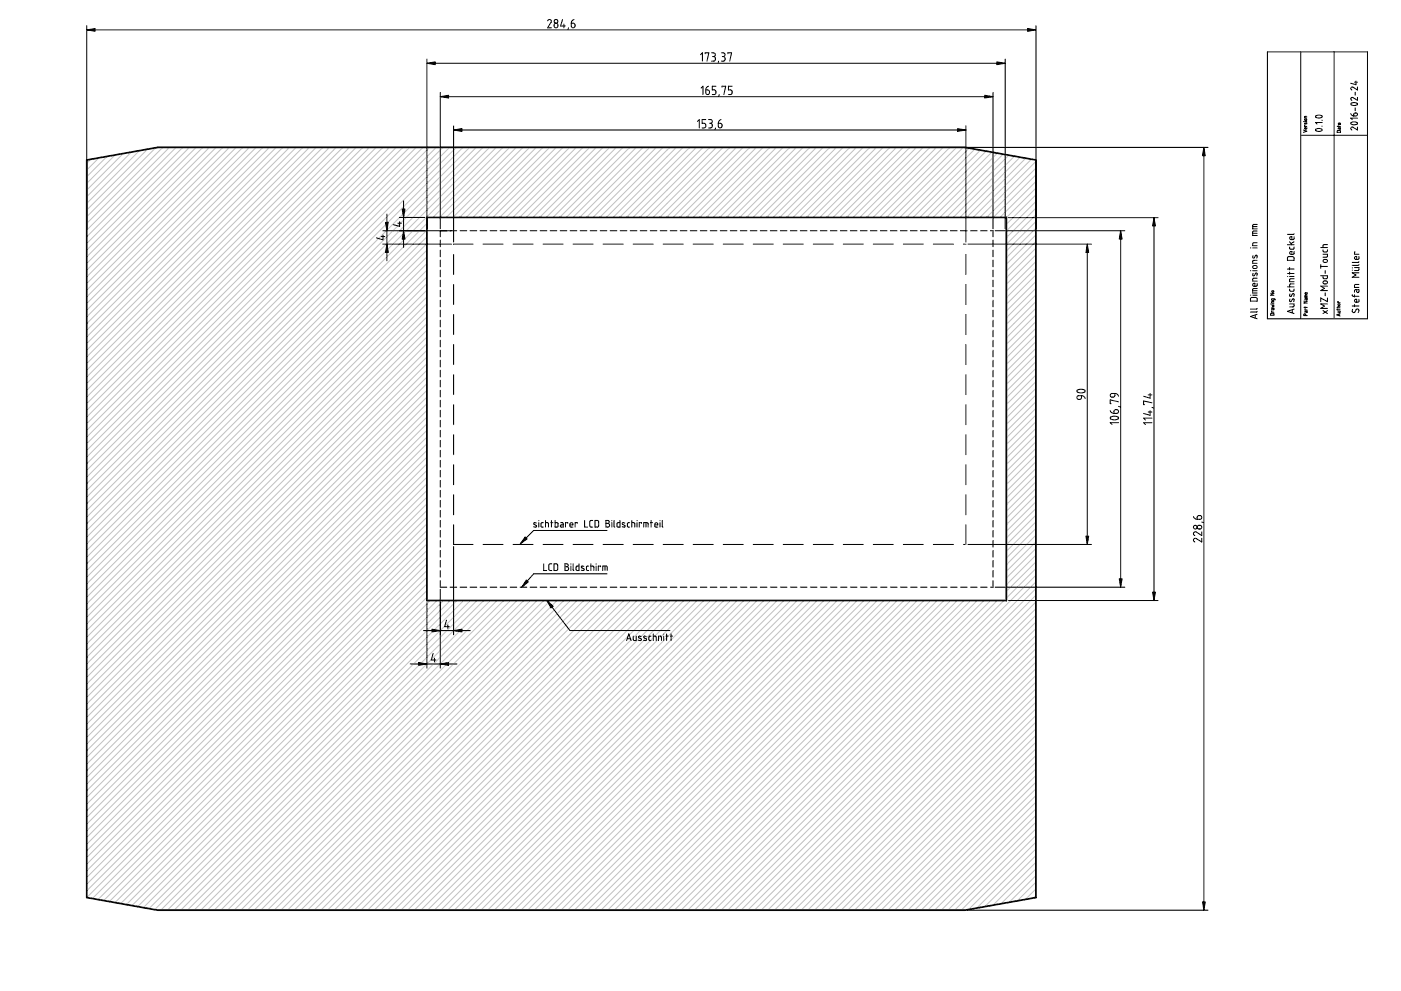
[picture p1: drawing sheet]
<svg xmlns="http://www.w3.org/2000/svg" width="420mm" height="297mm" viewBox="0 0 420 297" stroke-linecap="round" stroke-linejoin="round" font-family="sans-serif">
<g fill="none" stroke="#c0c0c0" stroke-width=".3">
<path d="M27.2 47.8l-1.2 1.2M29.7 47.3l-3.7 3.7M32.1 46.9l-6.1 6.1M34.5 46.5l-8.5 8.5M37 46l-11 11M39.4 45.6l-13.4 13.4M41.8 45.1l-15.8 15.9M44.3 44.7l-18.3 18.3M46.7 44.3l-20.7 20.7M48.8 44.2l-22.8 22.8M50.8 44.2l-24.8 24.8M52.8 44.2l-26.8 26.8"/>
<path d="M54.8 44.2l-28.8 28.8M56.8 44.2l-30.8 30.8M58.8 44.2l-32.8 32.8M60.8 44.2l-34.8 34.8M62.8 44.2l-36.8 36.8M64.8 44.2l-38.8 38.8M66.8 44.2l-40.8 40.8M68.8 44.2l-42.8 42.8M70.8 44.2l-44.8 44.8M72.8 44.2l-46.8 46.8M74.8 44.2l-48.8 48.8M76.8 44.2l-50.8 50.8"/>
<path d="M78.8 44.2l-52.8 52.8M80.8 44.2l-54.8 54.8M82.8 44.2l-56.8 56.8M84.8 44.2l-58.8 58.8M86.8 44.2l-60.8 60.8M88.8 44.2l-62.8 62.8M90.8 44.2l-64.8 64.8M92.8 44.2l-66.8 66.8M94.8 44.2l-68.8 68.8M96.8 44.2l-70.8 70.8M98.8 44.2l-72.8 72.8M100.8 44.2l-74.8 74.8"/>
<path d="M102.8 44.2l-76.8 76.8M104.8 44.2l-78.8 78.8M106.8 44.2l-80.8 80.8M108.8 44.2l-82.8 82.8M110.8 44.2l-84.8 84.8M112.8 44.2l-86.8 86.8M114.8 44.2l-88.8 88.8M116.8 44.2l-90.8 90.8M118.8 44.2l-92.8 92.8M120.8 44.2l-94.8 94.8M122.8 44.2l-96.8 96.8M124.8 44.2l-98.8 98.8"/>
<path d="M126.8 44.2l-100.8 100.8M128.8 44.2l-102.8 102.8M130.8 44.2l-104.8 104.8M132.8 44.2l-106.8 106.8M134.8 44.2l-108.8 108.8M136.8 44.2l-110.8 110.8M138.8 44.2l-112.8 112.8M140.8 44.2l-114.8 114.8M142.8 44.2l-116.8 116.8M144.8 44.2l-118.8 118.8M146.8 44.2l-120.8 120.8M148.8 44.2l-122.8 122.8"/>
<path d="M150.8 44.2l-21 21M152.8 44.2l-21 21M154.8 44.2l-21 21M156.8 44.2l-21 21M158.8 44.2l-21 21M160.8 44.2l-21 21M162.8 44.2l-21 21M164.8 44.2l-21 21M166.8 44.2l-21 21M168.8 44.2l-21 21M170.8 44.2l-21 21M172.8 44.2l-21 21"/>
<path d="M174.8 44.2l-21 21M176.8 44.2l-21 21M178.8 44.2l-21 21M180.8 44.2l-21 21M182.8 44.2l-21 21M184.8 44.2l-21 21M186.8 44.2l-21 21M188.8 44.2l-21 21M190.8 44.2l-21 21M192.8 44.2l-21 21M194.8 44.2l-21 21M196.8 44.2l-20.9 21"/>
<path d="M198.8 44.2l-21 21M200.9 44.2l-21 21M202.8 44.2l-21 21M204.9 44.2l-21 21M206.8 44.2l-21 21M208.9 44.2l-21 21M210.8 44.2l-21 21M212.9 44.2l-21 21M214.8 44.2l-21 21M216.9 44.2l-21 21M218.9 44.2l-21.1 21M220.9 44.2l-21 21"/>
<path d="M222.9 44.2l-21.1 21M224.9 44.2l-21 21M226.9 44.2l-21.1 21M228.9 44.2l-21 21M230.9 44.2l-21.1 21M232.9 44.2l-21 21M234.9 44.2l-21.1 21M236.9 44.2l-21 21M238.9 44.2l-21.1 21M240.9 44.2l-21 21M242.9 44.2l-21.1 21M244.9 44.2l-21 21"/>
<path d="M246.9 44.2l-21.1 21M248.9 44.2l-21 21M250.9 44.2l-21.1 21M252.9 44.2l-21 21M254.9 44.2l-21.1 21M256.9 44.2l-21 21M258.9 44.2l-21.1 21M260.9 44.2l-21 21M262.9 44.2l-21 21M264.9 44.2l-21 21M266.9 44.2l-21 21M268.9 44.2l-21 21"/>
<path d="M270.9 44.2l-21 21M272.9 44.2l-21 21M274.9 44.2l-21 21M276.9 44.2l-21 21M278.9 44.2l-21 21M280.9 44.2l-21 21M282.9 44.2l-21 21M284.9 44.2l-21 21M286.9 44.2l-21 21M288.9 44.2l-21 21M290.6 44.4l-20.7 20.8M292.3 44.7l-20.4 20.5"/>
<path d="M294 45l-20.1 20.2M295.7 45.3l-19.8 19.9M297.4 45.6l-19.5 19.6M299.1 45.9l-19.2 19.3M300.8 46.2l-18.9 19M302.5 46.5l-18.6 18.7M304.2 46.8l-18.3 18.4M305.9 47.1l-18 18.1M307.6 47.4l-17.7 17.8M309.3 47.7l-17.4 17.5M310.7 52.4l-12.8 12.8M310.7 54.4l-10.8 10.8"/>
<path d="M310.7 56.4l-8.9 8.8M310.7 58.4l-8.9 8.8M310.7 48.4l-16.8 16.8M310.7 50.4l-14.8 14.8M128 69l-102 102M128 67l-102 102M128 71l-102 102M128 73l-102 102M128 75l-102 102M128 77l-102 102M128 79l-102 102M310.7 72.4l-8.9 8.8"/>
<path d="M310.7 70.4l-8.9 8.8M310.7 68.4l-8.9 8.8M310.7 78.4l-8.9 8.8M310.7 76.4l-8.9 8.8M310.7 74.4l-8.9 8.8M310.7 66.4l-8.9 8.8M310.7 64.4l-8.9 8.8M310.7 62.4l-8.9 8.8M310.7 60.4l-8.9 8.8M26 97h.1M128 99l-102 102M128 97l-102 102"/>
<path d="M128 81l-102 102M128 83l-102 102M128 85l-102 102M128 87l-102 102M128 89l-102 102M128 91l-102 102M128 93l-102 102M128 95l-102 102M310.7 84.4l-8.9 8.8M310.7 82.4l-8.9 8.8M310.7 96.4l-8.9 8.8M310.7 98.4l-8.9 8.8"/>
<path d="M310.7 88.4l-8.9 8.8M310.7 86.4l-8.9 8.8M310.7 90.4l-8.9 8.8M310.7 94.4l-8.9 8.8M310.7 92.4l-8.9 8.8M310.7 80.4l-8.9 8.8M128 119l-102 102M128 117l-102 102M128 115l-102 102M128 113l-102 102M128 111l-102 102M128 109l-102 102"/>
<path d="M128 107l-102 102M128 105l-102 102M128 103l-102 102M128 101l-102 102M310.7 100.4l-8.9 8.8M310.7 102.4l-8.9 8.8M310.7 110.4l-8.9 8.8M310.7 112.4l-8.9 8.8M310.7 114.4l-8.9 8.8M310.7 116.4l-8.9 8.8M310.7 118.4l-8.9 8.8M310.7 104.4l-8.9 8.8"/>
<path d="M310.7 108.4l-8.9 8.8M310.7 106.4l-8.9 8.8M128 139l-102 102M128 137l-102 102M128 135l-102 102M128 133l-102 102M128 131l-102 102M128 129l-102 102M128 127l-102 102M128 125l-102 102M128 123l-102 102M128 121l-102 102"/>
<path d="M310.7 126.4l-8.9 8.8M310.7 128.4l-8.9 8.8M310.7 130.4l-8.9 8.8M310.7 132.4l-8.9 8.8M310.7 120.4l-8.9 8.8M310.7 134.4l-8.9 8.8M310.7 136.4l-8.9 8.8M310.7 138.4l-8.9 8.8M310.7 124.4l-8.9 8.8M310.7 122.4l-8.9 8.8M128 159l-102 102M128 157l-102 102"/>
<path d="M128 155l-102 102M128 153l-102 102M128 151l-102 102M128 149l-102 102M128 147l-102 102M128 145l-102 102M128 143l-102 102M128 141l-102 102M310.7 140.4l-8.9 8.8M310.7 142.4l-8.9 8.9M310.7 144.4l-8.9 8.8M310.7 146.4l-8.9 8.9"/>
<path d="M310.7 156.4l-8.9 8.8M310.7 158.4l-8.9 8.9M310.7 148.4l-8.9 8.8M310.7 150.4l-8.9 8.9M310.7 152.4l-8.9 8.8M310.7 154.4l-8.9 8.9M128 169l-100.3 100.3M128 167l-102 102M128 165l-102 102M128 163l-102 102M128 161l-102 102M128 171l-98.6 98.6"/>
<path d="M128 173l-96.9 96.9M128 175l-95.2 95.2M128 177l-93.5 93.5M128 179l-91.8 91.8M310.7 160.4l-8.9 8.8M310.7 178.4l-94.4 94.4M310.7 176.4l-96.5 96.4M310.7 174.4l-98.4 98.4M310.7 172.4l-100.5 100.4M310.7 170.4l-8.9 8.9M310.7 162.4l-8.9 8.9M310.7 164.4l-8.9 8.8"/>
<path d="M310.7 166.4l-8.9 8.9M310.7 168.4l-8.9 8.8M26 197h.1M129 180l-91.1 91.1M131 180l-91.4 91.4M133 180l-91.7 91.8M135 180l-92 92.1M137 180l-92.3 92.4M139 180l-92.6 92.7M141.1 180l-92.9 92.8M143 180l-92.8 92.8M145.1 180l-92.9 92.8"/>
<path d="M147 180l-92.8 92.8M149.1 180l-92.9 92.8M151 180l-92.8 92.8M153.1 180l-92.9 92.8M155 180l-92.8 92.8M157.1 180l-92.9 92.8M159 180l-92.8 92.8M161.1 180l-92.9 92.8M163 180l-92.8 92.8M165.1 180l-92.9 92.8M167 180l-92.8 92.8M169.1 180l-92.9 92.8"/>
<path d="M171 180l-92.8 92.8M173.1 180l-92.9 92.8M175 180l-92.8 92.8M177.1 180l-92.9 92.8M179 180l-92.8 92.8M181.1 180l-92.9 92.8M183 180l-92.8 92.8M185.1 180l-92.9 92.8M187 180l-92.8 92.8M189.1 180l-92.9 92.8M191.1 180l-92.9 92.8M193.1 180l-92.9 92.8"/>
<path d="M195.1 180l-92.9 92.8M197.1 180l-92.9 92.8M199.1 180l-92.9 92.8M201.1 180l-92.9 92.8M203.1 180l-92.9 92.8M205.1 180l-92.9 92.8M207.1 180l-92.9 92.8M209.1 180l-92.9 92.8M211.1 180l-92.9 92.8M213.1 180l-92.9 92.8M215.1 180l-92.9 92.8M217.1 180l-92.9 92.8"/>
<path d="M219.1 180l-92.9 92.8M221.1 180l-92.9 92.8M223.1 180l-92.9 92.8M225.1 180l-92.9 92.8M227.1 180l-92.9 92.8M229.1 180l-92.9 92.8M231.1 180l-92.9 92.8M233.1 180l-92.9 92.8M235.1 180l-92.9 92.8M237.1 180l-92.9 92.8M239.1 180l-92.9 92.8M241.1 180l-92.9 92.8"/>
<path d="M243.1 180l-92.9 92.8M245.1 180l-92.9 92.8M247.1 180l-92.9 92.8M249.1 180l-92.9 92.8M251.1 180l-92.9 92.8M253.1 180l-92.9 92.8M255.1 180l-92.9 92.8M257.1 180l-92.9 92.8M259.1 180l-92.9 92.8M261.1 180l-92.9 92.8M263.1 180l-92.9 92.8M265.1 180l-92.9 92.8"/>
<path d="M267.1 180l-92.9 92.8M269.1 180l-92.9 92.8M271.1 180l-92.9 92.8M273.1 180l-92.9 92.8M275.1 180l-92.9 92.8M277.1 180l-92.9 92.8M279.1 180l-92.9 92.8M281.1 180l-92.9 92.8M283.1 180l-92.9 92.8M285.1 180l-92.8 92.8M287.1 180l-92.9 92.8M289.1 180l-92.8 92.8"/>
<path d="M291.1 180l-92.9 92.8M293.1 180l-92.8 92.8M295.1 180l-92.9 92.8M297.1 180l-92.8 92.8M299.1 180l-92.9 92.8M301.1 180l-92.8 92.8M310.7 186.4l-86.4 86.4M310.7 184.4l-88.5 88.4M310.7 182.4l-90.4 90.4M310.7 180.4l-92.5 92.4M310.7 188.4l-84.4 84.4M310.7 190.4l-82.4 82.4"/>
<path d="M310.7 192.4l-80.4 80.4M310.7 194.4l-78.4 78.4M310.7 196.4l-76.4 76.4M310.7 198.4l-74.4 74.4M310.7 200.4l-72.4 72.4M310.7 202.4l-70.4 70.4M310.7 204.4l-68.4 68.4M310.7 206.4l-66.4 66.4M310.7 208.4l-64.4 64.4M310.7 210.4l-62.4 62.4M310.7 212.4l-60.4 60.4M310.7 214.4l-58.4 58.4"/>
<path d="M310.7 216.4l-56.4 56.4M310.7 218.4l-54.4 54.4M310.7 220.4l-52.4 52.4M310.7 222.4l-50.4 50.4M310.7 224.4l-48.4 48.4M310.7 226.4l-46.4 46.4M310.7 228.4l-44.4 44.4M310.7 230.4l-42.4 42.4M310.7 232.4l-40.4 40.4M310.7 234.4l-38.4 38.4M310.7 236.4l-36.4 36.4M310.7 238.4l-34.4 34.4"/>
<path d="M310.7 240.4l-32.4 32.4M310.7 242.4l-30.4 30.4M310.7 244.4l-28.4 28.4M310.7 246.4l-26.4 26.4M310.7 248.4l-24.4 24.4M310.7 250.4l-22.4 22.4M310.7 252.4l-20.2 20.2M310.7 254.4l-17.8 17.8M310.7 256.4l-15.4 15.4M310.7 258.4l-12.9 12.9M310.7 268.4l-.8 .8M310.7 266.4l-3.2 3.2"/>
<path d="M310.7 264.4l-5.6 5.6M310.7 262.4l-8.1 8.1M310.7 260.4l-10.5 10.5"/>
</g>
<path d="M26 48l21.3-3.8h242.1l21.3 3.8v221l-21.3 3.8h-242.1l-21.3-3.8zM128 65.2h173.8v114.8h-173.8z" fill="none" stroke="#000" stroke-width=".51"/>
<g fill="none" stroke="#000" stroke-width=".3">
<path d="M26 9h284.7M26 7.7v60.9M128 17.7v50.9M128 19h173.5M164.2 6.2l.7-.4 .5 .5-1.2 2h1.2M166.3 7.2l.4-.3 .5 .2 .1 .8-.3 .4h-.3l-.4-.2zM168.7 5.8l-.6 2h1.4M169.1 7.2v1.1M170.5 8.3l-.2 .6M171.3 6.9l1 .3 .1 .6-.3 .5-.7-.2zM172.2 5.8l-.6 .4-.3 .7M210.1 16.4l.6-.6v2.5"/>
<path d="M211.5 16.1v-.3h1.1l-.6 2.5M213.4 15.8l.8 .1 .3 .3-.1 .5-.4 .3M213.7 17h.3M214 17l.5 .3v.7l-.3 .3h-.8M215.5 18.3l-.1 .6M216.3 15.8l.8 .1 .3 .3-.1 .5-.4 .3M216.6 17h.3M216.9 17l.5 .2v.8l-.3 .3h-.8M218.3 16.1v-.3h1.1l-.6 2.5M301.5 17.7v50.9M310.7 7.7v60.9M380.1 15.6h30v80h-30z"/>
<path d="M390.1 15.6v80M400.1 15.6v80M132 27.7v40.9M132 29h165.8M136 37.7v34.9M136 39h153.7M209.2 36.4l.5-.6v2.6M210.3 26.4l.5-.6v2.5M211.7 35.8h-1.1v1.2h.7l.4 .4-.2 .8-.9 .2M211.7 26.9l.7 .1 .3 .2 .1 .7-.2 .3-.4 .1-.5-.2zM212.5 25.8l-.6 .5-.2 .6M212.5 35.8l.8 .1 .3 .3-.1 .5-.4 .3"/>
<path d="M212.8 37h.3M213.1 37l.5 .3v.7l-.3 .3-.8 .1M214.6 38.4l-.2 .5M214.7 25.8h-1.1v1.1l.7 .1 .4 .4-.2 .8-.9 .1M215.4 37l1 .1 .1 .8-.2 .3-.4 .2-.4-.3zM215.7 28.3l-.1 .6M216.3 35.8l-.6 .4-.3 .8M216.5 26.1v-.3h1.1l-.5 2.5M219.6 25.8h-1.1v1.1l.7 .1 .4 .4-.2 .8-.9 .1M289.7 37.7v34.9M297.8 27.7v40.9M390.9 39l1 .3-1 .4"/>
<path d="M390.9 36.4h.1M391.2 36.4h.7M391.3 36.8l.1 .4 .5-.4-.1 .4M391.4 37.5l-.2 .4h.7M391.9 38.2v.4l-.5 .1a.23 .23 0 0 1-.1-.3 .23 .23 0 0 1 .3-.2v.5M391.9 34.9l-.7 .1v.3h.7M394.6 38.7l1.1-.2 .8 .4-.2 .3-.9 .2-.8-.2zM394.6 34.7l1.1-.2 .8 .4-.2 .3-.9 .2-.8-.2zM396.4 37.8h.1M396.4 36h.1M396.5 36.7h-2l.5 .5M401 37.9h1"/>
<path d="M401.1 39.2l.7-.1 .2 .6h-1zM401.3 37.7v.3M401.7 38.3v.4h.3v-.4l-.6 .1-.1 .3M402 36.9v.4h-.5a.23 .23 0 0 1-.1-.3 .23 .23 0 0 1 .3-.1v.4M405.1 34.1l.3 .5 .6 .2M405.2 36.8l1.1-.3 .7 .2 .1 .3-.4 .3-.9 .1-.6-.2zM405.2 31l1.1-.2 .7 .2 .1 .2-.4 .4h-.9l-.6-.2zM406.1 34l.7-.1 .3 .5-.3 .3-.8 .1zM406.2 24.6h.9M406.4 27.6v.9M406.4 32.3v.9M406.7 24.3v1.1l-1.6-.4"/>
<path d="M407.1 38.1v.9l-1.5-.9-.5 .3 .3 .6M407.1 29.2v.9l-1.5-.9-.5 .3 .3 .6M407.1 26.1v.9l-1.5-.9-.5 .3 .3 .6M407.1 35.4h-2l.4 .5M290 44.2h72.3M361 44.2v228.6M390.1 40.6h20M114.3 70.9h1.1M114.8 73.2h20.6M114.8 69.2h22.2M114.9 70.5v1.4l-2-.6M116 64.2v14"/>
<path d="M119.3 66.9h1.1M119.8 65.2h7.6M119.8 66.5v1.4l-1.9-.6M121 60.2v14M132 69.2v1.8M132 72v2M132 75v2M132 78v2M136 76.3v6M138 69.2h2M141 69.2h2M141.9 73.2l-5.9 .1"/>
<path d="M144 69.2h2M144.9 73.2h6M147 69.2h2M150 69.2h2M153 69.2h2M153.9 73.2h6M156 69.2h2M159 69.2h2M162 69.2h2M162.9 73.2h6M165 69.2h2M168 69.2h2"/>
<path d="M171 69.2h2M171.9 73.2h6M174 69.2h2M177 69.2h2M180 69.2h2M180.9 73.2h6M183 69.2h2M186 69.2h2M189 69.2h2M189.9 73.2h6M192 69.2h2M195 69.2h2"/>
<path d="M198 69.2h2M198.9 73.2h6M201 69.2h2M204 69.2h2M207 69.2h2M207.9 73.2h6M210 69.2h2M213 69.2h2M216 69.2h2M216.9 73.2h6M219 69.2h2M222 69.2h2"/>
<path d="M225 69.2h2M225.9 73.2h6M228 69.2h2M231 69.2h2M234 69.2h2M234.9 73.2h6M237 69.2h2M240 69.2h2M243 69.2h2M243.9 73.2h6M246 69.2h2M249 69.2h2"/>
<path d="M252 69.2h2M252.9 73.2h6M255 69.2h2M258 69.2h2M261 69.2h2M261.9 73.2h6M264 69.2h2M267 69.2h2M270 69.2h2M270.9 73.2h6M273 69.2h2M276 69.2h2"/>
<path d="M279 69.2h2M279.9 73.2h6M282 69.2h2M285 69.2h2M288 69.2h2M288.9 73.2h.5M289.7 73.2v.1M289.7 76.3v6M290.3 73.2h37M291 69.2h2M294 69.2h2M297 69.2h.8v1.8"/>
<path d="M297.8 72v2M297.8 75v2M297.8 78v2M298.4 69.2h38.9M302.5 65.2h44.8M326.1 73.2v90M336.1 69.2v106.8M346.1 65.2v114.8M375 74.3h.1M375.7 74.3h1.3M375.7 69.9h1.3M375.7 67.9h1.3"/>
<path d="M375.8 79.8l.9-.2 .3 .3v.3l-.3 .3h-.7l-.3-.3zM375.8 76.6l-.1 .6 .3 .2 .6-.9 .3 .1v.8M377 78h-1.1l-.2 .3v.6h1.3M377 72.7h-1l-.3 .3v.6h1.3M377 69.3h-1l-.3 .2v1.1h1.3M377 67.3h-1.1l-.2 .2v1.1h1.3M386.1 73.4h2M386.2 77.1l1.7-.1 .2 1h-2zM386.8 74v.5l.2 .2 1-.1 .1-.6M386.8 72.5l.6 .9M388.1 75.4v.7l-.3 .2-.9-.1-.1-.7 .6-.1v.9M388.1 70.9v.7l-.3 .2-.9-.1-.1-.6 .6-.2v.9"/>
<path d="M388.1 70l-.2 .3h-1.8M388.1 72.5l-1 .5M396.1 79.3v1.1M396.1 79.9h2M396.1 74.2h2M396.8 76.2h1.3l-.2 .8-1.1 .1M396.8 74.9v.4l.3 .2h.8l.2-.6M396.9 77.9l.9-.1 .3 .5-.3 .3h-.7l-.3-.3zM398.1 73.3l-1.2 .1-.1 .8M406.4 75.5h-.2v.7h1.3M407.5 79.3l-.2 .2h-1.8M407.5 78.4l-.2 .3h-1.8"/>
<path d="M407.5 76.9v.6l-.3 .3-.9-.2v-.6l.6-.1v.9M132 81v2M132 84v2M132 87v2M132 90v2M132 93v2M132 96v2M132 99v2M136 85.3v6M136 94.3v6M289.7 85.3v6M289.7 94.3v6"/>
<path d="M297.8 81v2M297.8 84v2M297.8 87v2M297.8 90v2M297.8 93v2M297.8 96v2M297.8 99v2M375 88.5h.1M375 81.2h.1M375.1 89.3l1.7-.1 .2 1.1h-2zM375.7 88.5h1.3M375.7 87.1h1.3"/>
<path d="M375.7 81.2h1.3M375.8 81.9l-.1 .6 .3 .2 .6-.8h.3v.8M376.4 94.4v1M377 93.3l-.1 .2h-1.9M377 92.4l-.1 .2h-1.9M377 86.5h-1.1l-.2 .2v1.1h1.3M377 84.9v.7l-.2 .2-1-.1v-.6l.5-.2v.9M377 83.4h-1.1l-.2 .2v.7h1.3M377 94.2l-2 .7 2 .6M381 91.1h.1M381 87.9h1l-1 .6h1M381.1 94h.9v.5h-1z"/>
<path d="M381.4 91.5l.6 .1-.4 .2 .4 .2-.6 .1M381.4 91.1h.6M381.5 93.2l-.1 .4h.6M381.7 92.5l.1 .4 .2-.1v-.3h-.4l-.2 .4M382 90.4l-.6 .1v.3h.6M382 89.6v.4l-.6-.1v-.3h.9l.1 .4M386.1 86h2M386.1 82.9h.1M386.1 82h2M386.1 80.6h2M386.8 91.1h1.3l-.1 .8-1.2 .1M386.8 86.7v.4l.2 .2 1-.1 .1-.5"/>
<path d="M386.8 80.2v.7M386.8 81.5v.7M386.8 82.9h1.3M386.9 89.6l-.1 .7 .3 .1 .5-.8h.4v.8M386.9 88.1l-.1 .6 .3 .2 .5-.8 .4-.1v.9M387.5 92.8v1M388.1 85.1h-1.2l-.1 .9M388.1 83.5h-1.1l-.2 .3v.6h1.3M388.1 92.6l-2 .7 2 .7M391 92.1h1M391 90.3h1l-1 .5h1M391.4 91.9v.4"/>
<path d="M391.4 88.8h.6M391.5 92.6l-.1 .3h.6M391.6 94.6l-.1-.5h-.4l-.1 .5h1M391.7 93.3v.3h.3v-.3h-.5l-.1 .3M391.7 89.5v.4h.3v-.4h-.5l-.1 .4M392 88.5l-.6 .1v.6h.6M392 87.7l-.1 .5h-.4a.23 .23 0 0 1-.1-.3 .23 .23 0 0 1 .3-.2v.5M396.1 82.7h2l-.1 .7-1.1 .1-.1-.8M396.8 93.1l1.3 .9M396.9 84.3l.8-.1 .4 .6-.3 .3h-.8l-.2-.3zM397.4 81.1v.9M397.4 87.8v.8"/>
<path d="M398.1 91.1h-2l1.1 .7-1.1 .6h2M398.1 85.8h-2l1.1 .6-1.1 .7h2M398.1 93.1l-1.3 .9M398.1 89.3v1.1l-2-1.1v1.1M400.9 92.8h1M400.9 92.3h1M401.2 93.3h.7l-.1 .4h-.6M401.2 92.6v.3M401.3 90.4l-.1 .3h.7M401.6 94.1v.5M401.9 91.8h-.6l-.1 .5M401.9 94l-1 .4 1 .3"/>
<path d="M405.5 88.4l.3 .4h1.7M405.5 91.7h2M405.5 81h.2M405.5 80.3h.2M405.7 92.7l-.1 .7 .5 .3 .8-1.1h.4l.2 .4-.2 .7M406.2 80.2h1.3l-.1 .8-1.2 .1M406.2 88.4v.6M406.2 91.3v.6M406.9 86.8v.7l.3 .2 .3-.1v-.8h-1l-.3 .3v.5M407.5 89.7v.6l-.2 .3-.9-.1-.2-.2 .1-.4 .6-.2v.9M407.5 85.3h-1l-.3 .2v.6h1.3M407.5 81.8h-2l1.2 .6-1.2 .7h2"/>
<path d="M132 102v2M132 105v2M132 108v2M132 111v2M132 114v2M132 117v2M132 120v2M136 103.3v6M136 112.3v6M289.7 103.3v6M289.7 112.3v6M297.8 102v2"/>
<path d="M297.8 105v2M297.8 108v2M297.8 111v2M297.8 114v2M297.8 117v2M297.8 120v2M323 117l1.5-.3 .8 .2 .2 .3-.6 .5-.9 .1-.9-.3zM323.1 118.8l1.2-.2v.8l-.3 .3h-.7l-.3-.4zM324.3 118.6l.8 .3 .4 .5M333 118.2l.4-.3h.9v.8l-.4 .3h-.6l-.3-.3zM334.3 117.9l.8 .3 .3 .6M344.3 118.4h1.2"/>
<path d="M344.9 118v1.3l-1.9-.5M132 123v2M132 126v2M132 129v2M132 132v2M132 135v2M132 138v2M136 121.3v6M136 130.3v6M136 139.3v6M289.7 121.3v6M289.7 130.3v6"/>
<path d="M289.7 139.3v6M297.8 123v2M297.8 126v2M297.8 129v2M297.8 132v2M297.8 135v2M297.8 138v2M333 123.1l.3 .5 .8 .3M333 125.1l1.6-.3 .7 .2 .1 .4-.5 .4h-1l-.8-.2zM334.2 123l.9-.2 .3 .4v.3l-.3 .4h-1zM335.4 126.7h-2.4l.5 .5M335.4 121.8l.6 .2"/>
<path d="M335.4 120.4l-2.4-.5v1.1h.2M344.3 123.5h1.2M344.9 123.1v1.4l-1.9-.6M345.5 126.7h-2.5l.5 .6M345.5 125.3h-2.5l.5 .6M345.5 122.1l.5 .2M345.5 120.7l-2.5-.5v1.1h.2M132 141v2M132 144v2M132 147v2M132 150v2M132 153v2"/>
<path d="M132 156v2M132 159v2M136 157.3v5.9h5.9M136 148.3v6M160.8 156.8l-.6-.1-.2 .3 .9 .6-.1 .3h-.8M161.6 156v.1M161.6 156.7v1.3M162.9 156.7l-.6 .2v1l.6 .1M163.6 156.7l.8 .1 .1 1.2M163.6 156v2M165.1 156.7h.7M165.4 156v2"/>
<path d="M166.5 156v2h.7l.2-.2-.1-.9-.8-.2M168.1 156.7h.6l.2 .3v1h-.7l-.2-.3 .2-.3 .7-.1M170.3 156.9v-.2h-.7v1.3M170.9 157.3h.9l-.2-.6-.6 .1-.1 .9 .3 .3h.6M173.1 156.9v-.2h-.6v1.3M175.3 156v2h.9M177.8 156h-.6l-.3 .4 .1 1.4 .8 .2M178.4 156h.8l.3 .3v1.3l-.3 .4h-.8zM181.7 156h.7l.3 .3-.1 .4-.3 .2 .5 .4-.3 .7h-.8zM181.7 156.9h.6M182.1 159h-22.1l-4 4M183.5 156v.1"/>
<path d="M183.5 156.7v1.3M184.1 156v1.8l.3 .2M185.9 156v2h-.7l-.2-.3 .1-.9 .8-.1M187.4 156.8l-.6-.1-.2 .3 .9 .6-.1 .3h-.8M188.8 156.7h-.5l-.1 .3v.8l.6 .2M189.5 156.7l.8 .1 .1 1.2M189.5 156v2M191.1 156v.1M191.1 156.7v1.3M192.4 156.9v-.2h-.7v1.3M193 158v-1.3l1.3 .1 .1 1.2M193.7 156.7v1.3"/>
<path d="M195.1 156.7h.6M195.3 156v2M196.4 157.3h.9l-.2-.6-.7 .2v.9l.2 .2h.7M197.9 156v.1M197.9 156.7v1.3M198.6 156v1.8l.2 .2M289.7 148.3v6M289.7 157.3v5.9M297.8 141v2M297.8 144v2M297.8 147v2M297.8 150v2"/>
<path d="M297.8 153v2M297.8 156v2M297.8 159v2M357.9 154.8l.4 .6 .7 .3M359.1 157.7l.9-.2 .3 .2 .1 .5-.3 .3h-.8l-.3-.4zM359.1 154.7l.9-.1 .4 .3v.4l-.3 .3-1.1 .1zM360.4 159.4v1.1l-1.7-1.1h-.5l-.3 .6 .4 .5M360.4 156.5l.6 .1M132 162v2M132 165v2M132 168v2M132 171v2"/>
<path d="M132 174v2h2M132 176.6v23.7M135 176h2M136 163.8v26.5M138 176h2M141 176h2M144 176h2M144.9 163.2h6M147 176h2M150 176h2M153 176h2M153.9 163.2h6"/>
<path d="M156 176h2M159 176h2M162 176h2M162.9 163.2h6M163 169v2h.9M165 176h2M165.5 169h-.6l-.3 .4 .1 1.4 .8 .2M166.2 169h.8l.2 .3 .1 1.4-.4 .3h-.7zM168 176h2M169.4 169h.7l.3 .3-.1 .4-.3 .2 .5 .4-.3 .7h-.8zM169.4 169.9h.6M171 176h2"/>
<path d="M171.2 169v.1M171.2 169.7v1.3M171.9 169v1.8l.2 .2M171.9 163.2h6M173.7 169v2h-.7l-.2-.3v-.9l.9-.1M174 176h2M175.1 169.8l-.6-.1-.2 .3 .9 .6v.3h-.9M176.6 169.7h-.5l-.2 .2v.9l.7 .2M177 176h2M177.2 169.7l.8 .1 .1 1.2M177.2 169v2M178.8 169v.1"/>
<path d="M178.8 169.7v1.3M180 176h2M180.1 169.9v-.2h-.7v1.3M180.8 171v-1.3h1.1l.2 1.3M180.9 163.2h6M181.4 169.7v1.3M182.1 172h-22.1l-3.5 4M183 176h2M186 176h2M189 176h2M189.9 163.2h6M192 176h2"/>
<path d="M195 176h2M198 176h2M198.9 163.2h6M201 176h2M204 176h2M207 176h2M207.9 163.2h6M210 176h2M213 176h2M216 176h2M216.9 163.2h6M219 176h2"/>
<path d="M222 176h2M225 176h2M225.9 163.2h6M228 176h2M231 176h2M234 176h2M234.9 163.2h6M237 176h2M240 176h2M243 176h2M243.9 163.2h6M246 176h2"/>
<path d="M249 176h2M252 176h2M252.9 163.2h6M255 176h2M258 176h2M261 176h2M261.9 163.2h6M264 176h2M267 176h2M270 176h2M270.9 163.2h6M273 176h2"/>
<path d="M276 176h2M279 176h2M279.9 163.2h6M282 176h2M285 176h2M288 176h2M288.9 163.2h.5M290.3 163.2h37M291 176h2M294 176h2M297.8 162v2M297.8 165v2"/>
<path d="M297.8 168v2M297.8 171v2M297.8 174v2h-.8M298.4 176h38.9M360.4 161.4v1.1l-1.7-1.1h-.5l-.3 .6 .4 .5M123 199h14M127 189h14M128 180.6v19.7M129.9 195.9l-.6 1.9h1.4M130.3 197.3v1.1M133.9 185.9l-.6 1.9h1.4M134.3 187.3v1.1"/>
<path d="M164 180l6.9 9h30M187.9 192l.7-2 .7 2M188.1 191.5h1M189.9 190.7v1l.3 .3h.6v-1.3M192.3 190.8l-.7-.1-.1 .3 .8 .5v.4h-.8M193.8 190.8l-.5-.1-.3 .2 .8 .6 .1 .4h-.9M195.2 190.7h-.4l-.2 .2v1l.6 .1M195.9 190.7l.8 .1 .1 1.2M195.9 190v2M197.5 192v-1.3l.8 .1 .1 1.2M199 190v.1M199 190.7v1.3"/>
<path d="M199.7 190.7h.7M199.9 190v2M201 190.7h.7M201.3 190v2M302.5 180h44.8M290 272.8h72.3"/>
<circle cx="166.7" cy="6.4" r=".55"/>
<circle cx="391.6" cy="35.8" r=".3"/>
<circle cx="381.7" cy="87.3" r=".31"/>
<circle cx="401.5" cy="91.2" r=".31"/>
<circle cx="358.5" cy="158" r=".56"/>
</g>
<g fill="#000" stroke="#000" stroke-width=".3">
<path d="M26 9l2.5-.4v.8zM128 19l2.5-.5v.9zM298.9 18.5l2.6 .5-2.6 .4zM308.2 8.6l2.5 .4-2.5 .4zM132 29l2.5-.4v.8zM136 39l2.5-.5v.9zM287.2 38.5l2.5 .5-2.5 .4zM295.3 28.6l2.5 .4-2.5 .4zM361 44.2l.5 2.5h-.9zM116 73.2l.4 2.5h-.8zM115.6 66.7h.8l-.4 2.5zM120.6 62.7h.9l-.5 2.5z"/>
<path d="M121 69.2l.5 2.5h-.9zM326.1 73.2l.4 2.5h-.8zM336.1 69.2l.4 2.5h-.8zM346.1 65.2l.4 2.5h-.8zM157.5 160.9l.6 .6-2.1 1.5zM157.8 173.8l.7 .6-2 1.6zM325.7 160.7h.8l-.4 2.5zM335.7 173.5h.8l-.4 2.5zM125.5 198.6l2.5 .4-2.5 .4zM129.5 188.6l2.5 .4-2.5 .4zM132 199l2.5-.4v.8zM136 189l2.5-.4v.8z"/>
<path d="M164 180l1.9 1.7-.7 .5zM345.7 177.5h.8l-.4 2.5zM360.6 270.3h.9l-.5 2.5z"/>
</g>
</svg>
